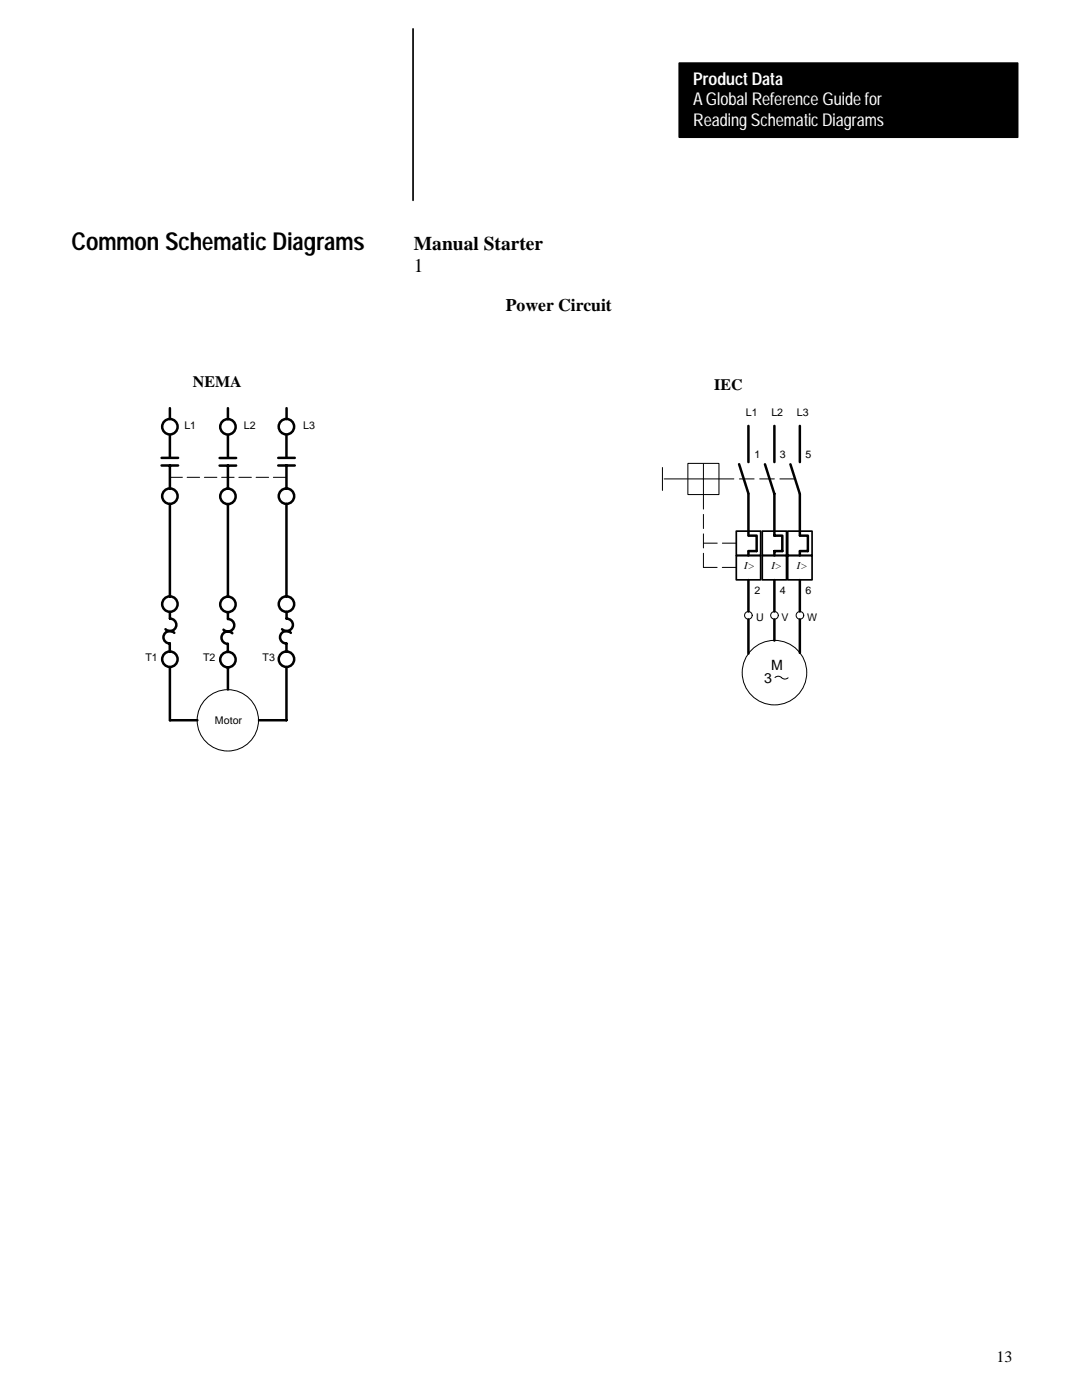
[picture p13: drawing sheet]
<svg xmlns="http://www.w3.org/2000/svg" width="216mm" height="279mm" viewBox="0 0 216 279" stroke-linecap="round" stroke-linejoin="round" font-family="sans-serif">
<defs><g id="words">
<text font-size="4.9" x="14.2" y="49.9">Common Schematic Diagrams</text>
<g font-size="3.9">
<text x="82.6" y="49.9">Manual Starter</text>
<text x="82.6" y="54.2">1</text>
</g>
<g font-size="3.5" fill="#fff">
<text x="138.3" y="17">Product Data</text>
<text x="138.3" y="20.9">A Global Reference Guide for</text>
<text x="138.3" y="25.1">Reading Schematic Diagrams</text>
</g>
<text font-size="3.5" x="100.9" y="62.1">Power Circuit</text>
<g font-size="3.2">
<text x="38.5" y="77.2">NEMA</text>
<text x="142.5" y="77.9">IEC</text>
<text x="198.8" y="271.8">13</text>
</g>
<g font-size="2.8">
<text x="152.5" y="136.3">3</text>
<text x="153.9" y="133.7">M</text>
</g>
<g font-size="2.1">
<text x="148.8" y="83">L1</text>
<text x="153.9" y="83">L2</text>
<text x="159" y="83">L3</text>
<text x="36.8" y="85.6">L1</text>
<text x="48.7" y="85.6">L2</text>
<text x="60.5" y="85.6">L3</text>
<text x="150.5" y="91.5">1</text>
<text x="155.6" y="91.5">3</text>
<text x="160.7" y="91.5">5</text>
<text x="148.5" y="113.5">I&gt;</text>
<text x="153.9" y="113.5">I&gt;</text>
<text x="159" y="113.5">I&gt;</text>
<text x="150.5" y="118.6">2</text>
<text x="155.6" y="118.6">4</text>
<text x="160.7" y="118.6">6</text>
<text x="150.9" y="124">U</text>
<text x="156" y="124">V</text>
<text x="161" y="124">W</text>
<text x="29" y="131.9">T1</text>
<text x="40.5" y="131.9">T2</text>
<text x="52.4" y="131.9">T3</text>
<text x="42.9" y="144.5">Motor</text>
</g>
</g></defs>
<path d="M82.4 5.8v34.2" fill="none" stroke="#000" stroke-width=".34"/>
<path d="M135.5 12.6h67.6v14.8h-67.6z" fill-rule="evenodd" fill="#000" stroke="#000" stroke-width=".34"/>
<g fill="none" stroke="#000" stroke-width=".5">
<path d="M32.2 91.4h3.3M32.2 92.9h3.3M33.9 81.5v2.1M33.9 86.9v4.4M33.9 92.9v4.6M43.8 91.4h3.3M43.8 92.9h3.3M45.5 81.5v2.1M45.5 86.9v4.5M45.5 92.9v4.6M55.5 91.4h3.3M55.5 92.9h3.3"/>
<path d="M57.2 86.9v4.4M57.2 92.9v4.6M57.2 81.5v2.1M147.5 92.6l1.8 5.9M33.9 100.6v18.4M45.5 100.6v18.5M57.2 100.6v18.4M149.4 106.9h1.6v3.1h-1.6M33.9 122.1v1.4a1.25 1.25 0 0 1 1.2 1.7 1.25 1.25 0 0 1-2.1 .4M33.9 133.1v10.6h5.5M34.8 126.3a1.25 1.25 0 0 0-2.1 .4 1.25 1.25 0 0 0 1.2 1.7v1.6M45.5 123.5a1.25 1.25 0 0 1 1.1 1.8 1.25 1.25 0 0 1-2 .4"/>
<path d="M45.5 122.2v1.3M45.5 133.2v4.4M46.4 126.4a1.25 1.25 0 0 0-2.1 .4 1.25 1.25 0 0 0 1.2 1.7v1.6M57.2 128.4v1.6M57.2 133.1v10.6M57.2 122.1v1.4a1.25 1.25 0 0 1 1.1 1.7 1.25 1.25 0 0 1-2 .4M58 126.3a1.25 1.25 0 0 0-2 .4 1.25 1.25 0 0 0 1.1 1.7M51.7 143.7h5.4"/>
<circle cx="33.9" cy="85.2" r="1.54"/>
<circle cx="33.9" cy="99" r="1.54"/>
<circle cx="45.5" cy="99.1" r="1.54"/>
<circle cx="45.5" cy="85.2" r="1.54"/>
<circle cx="57.2" cy="85.2" r="1.54"/>
<circle cx="57.2" cy="99" r="1.54"/>
<circle cx="33.9" cy="120.6" r="1.54"/>
<circle cx="33.9" cy="131.6" r="1.54"/>
<circle cx="45.5" cy="131.6" r="1.54"/>
<circle cx="45.5" cy="120.6" r="1.54"/>
<circle cx="57.2" cy="120.6" r="1.54"/>
<circle cx="57.2" cy="131.6" r="1.54"/>
</g>
<g fill="none" stroke="#000" stroke-width=".2">
<path d="M137.3 92.5h6.2v6.2h-6.2zM140.4 92.5v6.1M45.5 137.6a6.1 6.1 0 0 0-5.5 8.9 6.1 6.1 0 0 0 10.4 .9 6.1 6.1 0 0 0-3.9-9.7l-1-.1M154.6 135.2l.4-.2h.5l1.1 .5 .7-.2"/>
<circle cx="154.5" cy="134.2" r="6.4"/>
</g>
<path d="M33.9 95.3h23.2" fill="none" stroke="#000" stroke-width=".2" stroke-dasharray="2.5 .9"/>
<path d="M143.5 95.6h15.1" fill="none" stroke="#000" stroke-width=".2" stroke-dasharray="2.9 1.1"/>
<g fill="#fff">
<path d="M147.5 111.9h4.2v2h-4.2z" fill-rule="evenodd"/>
<path d="M152.9 111.9h4.2v2h-4.2z" fill-rule="evenodd"/>
<path d="M158 111.9h4.2v2h-4.2z" fill-rule="evenodd"/>
</g>
<g fill="none" stroke="#000" stroke-width=".2">
<path d="M132.2 93.3v4.6M132.5 95.6h11"/>
<circle cx="149.3" cy="122.8" r=".76"/>
<circle cx="154.5" cy="122.8" r=".76"/>
<circle cx="159.6" cy="122.8" r=".76"/>
</g>
<g fill="none" stroke="#000" stroke-width=".5">
<path d="M149.3 85v7.2M149.3 98.6v8.3M152.6 92.7l1.9 5.8M154.5 98.6v8.3h1.6v3.1h-1.6v.9M154.5 85v7.2M157.7 92.7l1.9 5.8M159.6 85v7.2M159.6 98.6v8.3M149.3 110v.9M149.3 115.8v6.2M154.5 115.8v6.2M159.6 110v.9"/>
<path d="M159.6 115.8v6.2M159.6 106.9h1.6v3.1h-1.6M149.3 123.6v6.8M154.5 123.6v4.2M159.6 123.6v6.7"/>
</g>
<path d="M146.9 110.9h4.9v4.8h-4.9zM146.9 106h4.9v4.9h-4.9zM152.1 110.9h4.8v4.8h-4.8zM152.1 106h4.8v4.9h-4.8zM157.2 110.9h4.8v4.8h-4.8zM157.2 106h4.8v4.9h-4.8z" fill="none" stroke="#000" stroke-width=".34"/>
<path d="M140.4 113.2v-14.5" fill="none" stroke="#000" stroke-width=".2" stroke-dasharray="2.8 1.1"/>
<path d="M140.4 113.2h6.5M140.4 108.4h6.5" fill="none" stroke="#000" stroke-width=".2" stroke-dasharray="2.7 1"/>
<use href="#words"/>
</svg>
